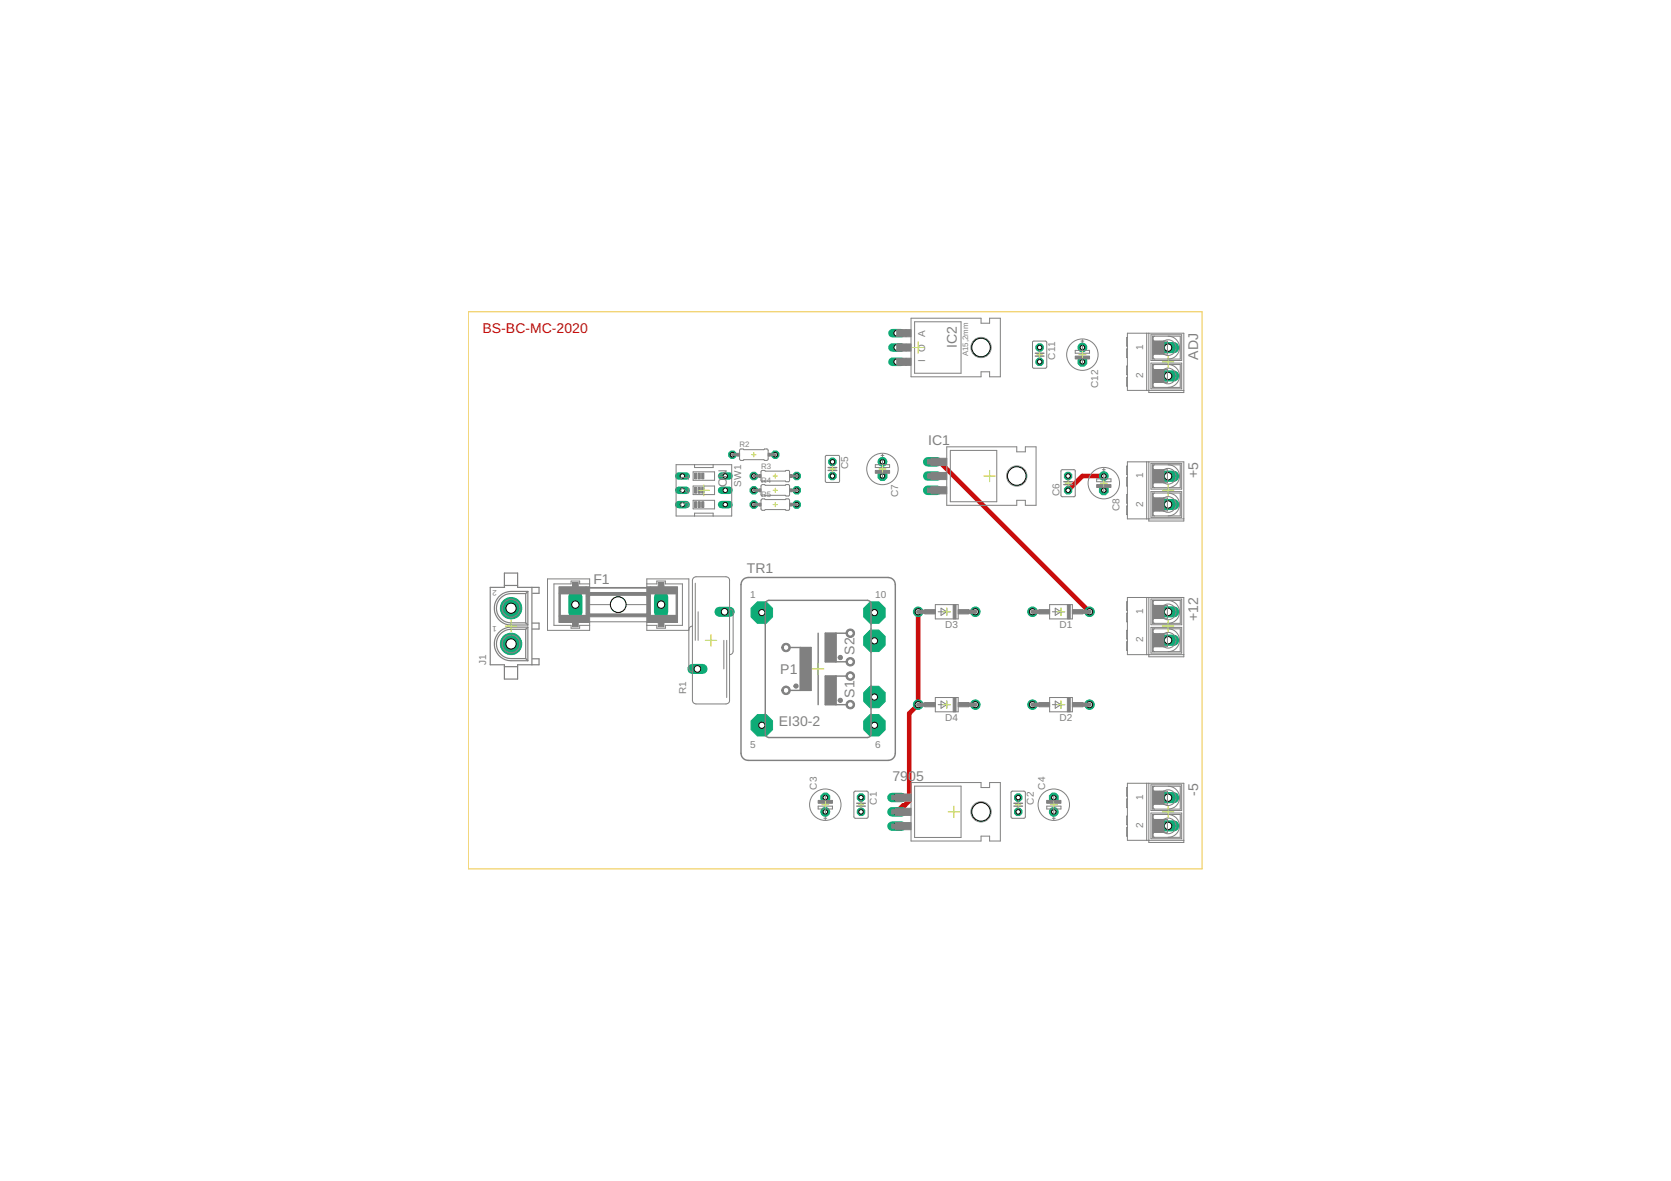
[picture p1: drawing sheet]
<svg xmlns="http://www.w3.org/2000/svg" width="297mm" height="210mm" viewBox="0 0 297 210" stroke-linecap="round" stroke-linejoin="round" font-family="sans-serif">
<defs><g id="words">
<text font-size="2.5" fill="#c90d0c" x="85.8" y="59.2">BS-BC-MC-2020</text>
<g font-size="2.5" fill="#808080">
<text x="170.1" y="61.8" transform="rotate(-90 170.1 61.8)">IC2</text>
<text x="213" y="63.9" transform="rotate(-90 213 63.9)">ADJ</text>
<text x="165" y="79.2">IC1</text>
<text x="213" y="84.9" transform="rotate(-90 213 84.9)">+5</text>
<text x="132.7" y="101.8">TR1</text>
<text x="105.5" y="103.9">F1</text>
<text x="213" y="110.5" transform="rotate(-90 213 110.5)">+12</text>
<text x="138.7" y="119.8">P1</text>
<text x="151.9" y="116.4" transform="rotate(-90 151.9 116.4)">S2</text>
<text x="151.9" y="124" transform="rotate(-90 151.9 124)">S1</text>
<text x="138.5" y="129">EI30-2</text>
<text x="158.6" y="138.8">7905</text>
<text x="213" y="141.4" transform="rotate(-90 213 141.4)">-5</text>
</g>
<g font-size="2.1" fill="#808080">
<text x="122.5" y="87.8" transform="rotate(-90 122.5 87.8)">2</text>
<text x="122.5" y="85.5" transform="rotate(-90 122.5 85.5)">1</text>
<text x="129.2" y="86.6" transform="rotate(-90 129.2 86.6)">ON</text>
<text x="122.5" y="90.4" transform="rotate(-90 122.5 90.4)">3</text>
</g>
<g font-size="1.8" fill="#808080">
<text x="164.5" y="59.9" transform="rotate(-90 164.5 59.9)">A</text>
<text x="164.5" y="64.3" transform="rotate(-90 164.5 64.3)">I O</text>
<text x="187.6" y="63.9" transform="rotate(-90 187.6 63.9)">C11</text>
<text x="203.2" y="62.1" transform="rotate(-90 203.2 62.1)">1</text>
<text x="195.2" y="69" transform="rotate(-90 195.2 69)">C12</text>
<text x="203.2" y="67.2" transform="rotate(-90 203.2 67.2)">2</text>
<text x="150.8" y="83.3" transform="rotate(-90 150.8 83.3)">C5</text>
<text x="131.7" y="86.5" transform="rotate(-90 131.7 86.5)">SW1</text>
<text x="159.7" y="88.3" transform="rotate(-90 159.7 88.3)">C7</text>
<text x="188.4" y="88.2" transform="rotate(-90 188.4 88.2)">C6</text>
<text x="203.2" y="85" transform="rotate(-90 203.2 85)">1</text>
<text x="199" y="90.8" transform="rotate(-90 199 90.8)">C8</text>
<text x="203.2" y="90.1" transform="rotate(-90 203.2 90.1)">2</text>
<text x="133.4" y="106.2">1</text>
<text x="155.6" y="106.2">10</text>
<text x="168" y="111.7">D3</text>
<text x="188.4" y="111.7">D1</text>
<text x="203.2" y="109.1" transform="rotate(-90 203.2 109.1)">1</text>
<text x="86.4" y="118.3" transform="rotate(-90 86.4 118.3)">J1</text>
<text x="203.2" y="114.2" transform="rotate(-90 203.2 114.2)">2</text>
<text x="122" y="123.3" transform="rotate(-90 122 123.3)">R1</text>
<text x="168" y="128.2">D4</text>
<text x="188.4" y="128.2">D2</text>
<text x="133.4" y="132.9">5</text>
<text x="155.6" y="132.9">6</text>
<text x="145.2" y="140.3" transform="rotate(-90 145.2 140.3)">C3</text>
<text x="155.8" y="143" transform="rotate(-90 155.8 143)">C1</text>
<text x="183.8" y="143" transform="rotate(-90 183.8 143)">C2</text>
<text x="185.8" y="140.3" transform="rotate(-90 185.8 140.3)">C4</text>
<text x="203.2" y="142.1" transform="rotate(-90 203.2 142.1)">1</text>
<text x="203.2" y="147.2" transform="rotate(-90 203.2 147.2)">2</text>
</g>
<g font-size="1.4" fill="#808080">
<text x="172.1" y="63.3" transform="rotate(-90 172.1 63.3)">A15,2mm</text>
<text x="131.5" y="79.5">R2</text>
<text x="135.3" y="83.3">R3</text>
<text x="135.3" y="85.9">R4</text>
<text x="135.3" y="88.4">R5</text>
<text x="88.3" y="104.8" transform="rotate(-180 88.3 104.8)">2</text>
<text x="88.3" y="111.3" transform="rotate(-180 88.3 111.3)">1</text>
</g>
</g></defs>
<path d="M165.8 82.1h1.2l26.7 26.6M196.2 84.6h-3.8l-2.5 2.5M163.2 108.7v16.5l-1.6 1.6v15.5l-.8 .9h-.3l-1.1 1.1" fill="none" stroke="#c90d0c" stroke-width=".83"/>
<path d="M206.7 108.8h1.9" fill="none" stroke="#0dab76" stroke-width="2"/>
<circle cx="207.6" cy="108.8" r=".66" fill="#fff" stroke="#000" stroke-width=".18"/>
<path d="M206.7 113.8h1.9" fill="none" stroke="#0dab76" stroke-width="2"/>
<circle cx="207.6" cy="113.8" r=".66" fill="#fff" stroke="#000" stroke-width=".18"/>
<path d="M206.7 84.6h1.9" fill="none" stroke="#0dab76" stroke-width="2"/>
<circle cx="207.6" cy="84.6" r=".66" fill="#fff" stroke="#000" stroke-width=".18"/>
<path d="M206.7 89.7h1.9" fill="none" stroke="#0dab76" stroke-width="2"/>
<circle cx="207.6" cy="89.7" r=".66" fill="#fff" stroke="#000" stroke-width=".18"/>
<path d="M206.7 141.8h1.9" fill="none" stroke="#0dab76" stroke-width="2"/>
<circle cx="207.6" cy="141.8" r=".66" fill="#fff" stroke="#000" stroke-width=".18"/>
<path d="M206.7 146.8h1.9" fill="none" stroke="#0dab76" stroke-width="2"/>
<circle cx="207.6" cy="146.8" r=".66" fill="#fff" stroke="#000" stroke-width=".18"/>
<path d="M158.6 141.8h1.7" fill="none" stroke="#0dab76" stroke-width="1.7"/>
<circle cx="159.4" cy="141.8" r=".55" fill="#fff" stroke="#000" stroke-width=".18"/>
<path d="M158.6 144.3h1.7" fill="none" stroke="#0dab76" stroke-width="1.7"/>
<circle cx="159.4" cy="144.3" r=".55" fill="#fff" stroke="#000" stroke-width=".18"/>
<path d="M158.6 146.8h1.7" fill="none" stroke="#0dab76" stroke-width="1.7"/>
<circle cx="159.4" cy="146.8" r=".55" fill="#fff" stroke="#000" stroke-width=".18"/>
<path d="M206.7 61.8h1.9" fill="none" stroke="#0dab76" stroke-width="2"/>
<circle cx="207.6" cy="61.8" r=".66" fill="#fff" stroke="#000" stroke-width=".18"/>
<path d="M206.7 66.8h1.9" fill="none" stroke="#0dab76" stroke-width="2"/>
<circle cx="207.6" cy="66.8" r=".66" fill="#fff" stroke="#000" stroke-width=".18"/>
<circle cx="153.1" cy="141.8" r=".71" fill="#0dab76" stroke="#0dab76" stroke-width=".18"/>
<circle cx="153.1" cy="141.8" r=".4" fill="#fff" stroke="#000" stroke-width=".18"/>
<circle cx="153.1" cy="144.3" r=".71" fill="#0dab76" stroke="#0dab76" stroke-width=".18"/>
<circle cx="153.1" cy="144.3" r=".4" fill="#fff" stroke="#000" stroke-width=".18"/>
<circle cx="184.8" cy="61.8" r=".71" fill="#0dab76" stroke="#0dab76" stroke-width=".18"/>
<circle cx="184.8" cy="61.8" r=".4" fill="#fff" stroke="#000" stroke-width=".18"/>
<circle cx="184.8" cy="64.3" r=".71" fill="#0dab76" stroke="#0dab76" stroke-width=".18"/>
<circle cx="184.8" cy="64.3" r=".4" fill="#fff" stroke="#000" stroke-width=".18"/>
<circle cx="192.4" cy="64.3" r=".85" fill="#0dab76" stroke="#0dab76" stroke-width=".18"/>
<circle cx="192.4" cy="64.3" r=".4" fill="#fff" stroke="#000" stroke-width=".18"/>
<circle cx="192.4" cy="61.8" r=".78" fill="#0dab76" stroke="#0dab76" stroke-width=".18"/>
<circle cx="192.4" cy="61.8" r=".4" fill="#fff" stroke="#000" stroke-width=".18"/>
<circle cx="181" cy="141.8" r=".71" fill="#0dab76" stroke="#0dab76" stroke-width=".18"/>
<circle cx="181" cy="141.8" r=".4" fill="#fff" stroke="#000" stroke-width=".18"/>
<circle cx="181" cy="144.3" r=".71" fill="#0dab76" stroke="#0dab76" stroke-width=".18"/>
<circle cx="181" cy="144.3" r=".4" fill="#fff" stroke="#000" stroke-width=".18"/>
<circle cx="146.7" cy="141.8" r=".85" fill="#0dab76" stroke="#0dab76" stroke-width=".18"/>
<circle cx="146.7" cy="141.8" r=".4" fill="#fff" stroke="#000" stroke-width=".18"/>
<circle cx="146.7" cy="144.3" r=".78" fill="#0dab76" stroke="#0dab76" stroke-width=".18"/>
<circle cx="146.7" cy="144.3" r=".4" fill="#fff" stroke="#000" stroke-width=".18"/>
<circle cx="187.3" cy="141.8" r=".85" fill="#0dab76" stroke="#0dab76" stroke-width=".18"/>
<circle cx="187.3" cy="141.8" r=".4" fill="#fff" stroke="#000" stroke-width=".18"/>
<circle cx="187.3" cy="144.3" r=".78" fill="#0dab76" stroke="#0dab76" stroke-width=".18"/>
<circle cx="187.3" cy="144.3" r=".4" fill="#fff" stroke="#000" stroke-width=".18"/>
<circle cx="148" cy="82.1" r=".71" fill="#0dab76" stroke="#0dab76" stroke-width=".18"/>
<circle cx="148" cy="82.1" r=".4" fill="#fff" stroke="#000" stroke-width=".18"/>
<circle cx="148" cy="84.6" r=".71" fill="#0dab76" stroke="#0dab76" stroke-width=".18"/>
<circle cx="148" cy="84.6" r=".4" fill="#fff" stroke="#000" stroke-width=".18"/>
<circle cx="189.9" cy="87.1" r=".71" fill="#0dab76" stroke="#0dab76" stroke-width=".18"/>
<circle cx="189.9" cy="87.1" r=".4" fill="#fff" stroke="#000" stroke-width=".18"/>
<circle cx="189.9" cy="84.6" r=".71" fill="#0dab76" stroke="#0dab76" stroke-width=".18"/>
<circle cx="189.9" cy="84.6" r=".4" fill="#fff" stroke="#000" stroke-width=".18"/>
<circle cx="156.9" cy="84.6" r=".85" fill="#0dab76" stroke="#0dab76" stroke-width=".18"/>
<circle cx="156.9" cy="84.6" r=".4" fill="#fff" stroke="#000" stroke-width=".18"/>
<circle cx="156.9" cy="82.1" r=".78" fill="#0dab76" stroke="#0dab76" stroke-width=".18"/>
<circle cx="156.9" cy="82.1" r=".4" fill="#fff" stroke="#000" stroke-width=".18"/>
<circle cx="196.2" cy="87.1" r=".85" fill="#0dab76" stroke="#0dab76" stroke-width=".18"/>
<circle cx="196.2" cy="87.1" r=".4" fill="#fff" stroke="#000" stroke-width=".18"/>
<circle cx="196.2" cy="84.6" r=".78" fill="#0dab76" stroke="#0dab76" stroke-width=".18"/>
<circle cx="196.2" cy="84.6" r=".4" fill="#fff" stroke="#000" stroke-width=".18"/>
<circle cx="183.5" cy="108.7" r=".85" fill="#0dab76" stroke="#0dab76" stroke-width=".18"/>
<circle cx="183.5" cy="108.7" r=".55" fill="#fff" stroke="#000" stroke-width=".18"/>
<circle cx="193.7" cy="108.7" r=".85" fill="#0dab76" stroke="#0dab76" stroke-width=".18"/>
<circle cx="193.7" cy="108.7" r=".55" fill="#fff" stroke="#000" stroke-width=".18"/>
<circle cx="183.5" cy="125.2" r=".85" fill="#0dab76" stroke="#0dab76" stroke-width=".18"/>
<circle cx="183.5" cy="125.2" r=".55" fill="#fff" stroke="#000" stroke-width=".18"/>
<circle cx="193.7" cy="125.2" r=".85" fill="#0dab76" stroke="#0dab76" stroke-width=".18"/>
<circle cx="193.7" cy="125.2" r=".55" fill="#fff" stroke="#000" stroke-width=".18"/>
<circle cx="163.2" cy="108.7" r=".85" fill="#0dab76" stroke="#0dab76" stroke-width=".18"/>
<circle cx="163.2" cy="108.7" r=".55" fill="#fff" stroke="#000" stroke-width=".18"/>
<circle cx="173.4" cy="108.7" r=".85" fill="#0dab76" stroke="#0dab76" stroke-width=".18"/>
<circle cx="173.4" cy="108.7" r=".55" fill="#fff" stroke="#000" stroke-width=".18"/>
<circle cx="163.2" cy="125.2" r=".85" fill="#0dab76" stroke="#0dab76" stroke-width=".18"/>
<circle cx="163.2" cy="125.2" r=".55" fill="#fff" stroke="#000" stroke-width=".18"/>
<circle cx="173.4" cy="125.2" r=".85" fill="#0dab76" stroke="#0dab76" stroke-width=".18"/>
<circle cx="173.4" cy="125.2" r=".55" fill="#fff" stroke="#000" stroke-width=".18"/>
<path d="M102.3 106.2v2.5" fill="none" stroke="#0dab76" stroke-width="2.5"/>
<circle cx="102.3" cy="107.5" r=".66" fill="#fff" stroke="#000" stroke-width=".18"/>
<path d="M117.5 106.2v2.5" fill="none" stroke="#0dab76" stroke-width="2.5"/>
<circle cx="117.5" cy="107.5" r=".66" fill="#fff" stroke="#000" stroke-width=".18"/>
<path d="M164.9 82.1h1.7" fill="none" stroke="#0dab76" stroke-width="1.7"/>
<circle cx="165.8" cy="82.1" r=".55" fill="#fff" stroke="#000" stroke-width=".18"/>
<path d="M164.9 84.6h1.7" fill="none" stroke="#0dab76" stroke-width="1.7"/>
<circle cx="165.8" cy="84.6" r=".55" fill="#fff" stroke="#000" stroke-width=".18"/>
<path d="M164.9 87.1h1.7" fill="none" stroke="#0dab76" stroke-width="1.7"/>
<circle cx="165.8" cy="87.1" r=".55" fill="#fff" stroke="#000" stroke-width=".18"/>
<path d="M158.6 59.2h1.6" fill="none" stroke="#0dab76" stroke-width="1.5"/>
<circle cx="159.4" cy="59.2" r=".51" fill="#fff" stroke="#000" stroke-width=".18"/>
<path d="M158.6 61.8h1.6" fill="none" stroke="#0dab76" stroke-width="1.5"/>
<circle cx="159.4" cy="61.8" r=".51" fill="#fff" stroke="#000" stroke-width=".18"/>
<path d="M158.6 64.3h1.6" fill="none" stroke="#0dab76" stroke-width="1.5"/>
<circle cx="159.4" cy="64.3" r=".51" fill="#fff" stroke="#000" stroke-width=".18"/>
<circle cx="90.8" cy="114.4" r="1.91" fill="#0dab76" stroke="#0dab76" stroke-width=".18"/>
<circle cx="90.8" cy="114.4" r=".91" fill="#fff" stroke="#000" stroke-width=".18"/>
<circle cx="90.8" cy="108.1" r="1.91" fill="#0dab76" stroke="#0dab76" stroke-width=".18"/>
<circle cx="90.8" cy="108.1" r=".91" fill="#fff" stroke="#000" stroke-width=".18"/>
<path d="M123.1 118.9h1.8" fill="none" stroke="#0dab76" stroke-width="1.8"/>
<circle cx="124" cy="118.9" r=".59" fill="#fff" stroke="#000" stroke-width=".18"/>
<path d="M127.9 108.7h1.8" fill="none" stroke="#0dab76" stroke-width="1.8"/>
<circle cx="128.8" cy="108.7" r=".59" fill="#fff" stroke="#000" stroke-width=".18"/>
<circle cx="130.2" cy="80.8" r=".71" fill="#0dab76" stroke="#0dab76" stroke-width=".18"/>
<circle cx="130.2" cy="80.8" r=".4" fill="#fff" stroke="#000" stroke-width=".18"/>
<circle cx="137.8" cy="80.8" r=".71" fill="#0dab76" stroke="#0dab76" stroke-width=".18"/>
<circle cx="137.8" cy="80.8" r=".4" fill="#fff" stroke="#000" stroke-width=".18"/>
<circle cx="134" cy="84.6" r=".71" fill="#0dab76" stroke="#0dab76" stroke-width=".18"/>
<circle cx="134" cy="84.6" r=".4" fill="#fff" stroke="#000" stroke-width=".18"/>
<circle cx="141.6" cy="84.6" r=".71" fill="#0dab76" stroke="#0dab76" stroke-width=".18"/>
<circle cx="141.6" cy="84.6" r=".4" fill="#fff" stroke="#000" stroke-width=".18"/>
<circle cx="134" cy="87.1" r=".71" fill="#0dab76" stroke="#0dab76" stroke-width=".18"/>
<circle cx="134" cy="87.1" r=".4" fill="#fff" stroke="#000" stroke-width=".18"/>
<circle cx="141.6" cy="87.1" r=".71" fill="#0dab76" stroke="#0dab76" stroke-width=".18"/>
<circle cx="141.6" cy="87.1" r=".4" fill="#fff" stroke="#000" stroke-width=".18"/>
<circle cx="134" cy="89.7" r=".71" fill="#0dab76" stroke="#0dab76" stroke-width=".18"/>
<circle cx="134" cy="89.7" r=".4" fill="#fff" stroke="#000" stroke-width=".18"/>
<circle cx="141.6" cy="89.7" r=".71" fill="#0dab76" stroke="#0dab76" stroke-width=".18"/>
<circle cx="141.6" cy="89.7" r=".4" fill="#fff" stroke="#000" stroke-width=".18"/>
<path d="M120.6 84.6h1.4" fill="none" stroke="#0dab76" stroke-width="1.3"/>
<circle cx="121.3" cy="84.6" r=".4" fill="#fff" stroke="#000" stroke-width=".18"/>
<path d="M120.6 87.1h1.4" fill="none" stroke="#0dab76" stroke-width="1.3"/>
<circle cx="121.3" cy="87.1" r=".4" fill="#fff" stroke="#000" stroke-width=".18"/>
<path d="M120.6 89.7h1.4" fill="none" stroke="#0dab76" stroke-width="1.3"/>
<circle cx="121.3" cy="89.7" r=".4" fill="#fff" stroke="#000" stroke-width=".18"/>
<path d="M128.3 89.7h1.3" fill="none" stroke="#0dab76" stroke-width="1.3"/>
<circle cx="128.9" cy="89.7" r=".4" fill="#fff" stroke="#000" stroke-width=".18"/>
<path d="M128.3 84.6h1.3" fill="none" stroke="#0dab76" stroke-width="1.3"/>
<circle cx="128.9" cy="84.6" r=".4" fill="#fff" stroke="#000" stroke-width=".18"/>
<path d="M128.3 87.1h1.3" fill="none" stroke="#0dab76" stroke-width="1.3"/>
<circle cx="128.9" cy="87.1" r=".4" fill="#fff" stroke="#000" stroke-width=".18"/>
<circle cx="135.4" cy="108.9" r="2.06" fill="#0dab76" stroke="#0dab76" stroke-width=".18"/>
<circle cx="135.4" cy="108.9" r=".55" fill="#fff" stroke="#000" stroke-width=".18"/>
<circle cx="135.4" cy="128.9" r="2.06" fill="#0dab76" stroke="#0dab76" stroke-width=".18"/>
<circle cx="135.4" cy="128.9" r=".55" fill="#fff" stroke="#000" stroke-width=".18"/>
<circle cx="155.4" cy="128.9" r="2.06" fill="#0dab76" stroke="#0dab76" stroke-width=".18"/>
<circle cx="155.4" cy="128.9" r=".55" fill="#fff" stroke="#000" stroke-width=".18"/>
<circle cx="155.4" cy="123.9" r="2.06" fill="#0dab76" stroke="#0dab76" stroke-width=".18"/>
<circle cx="155.4" cy="123.9" r=".55" fill="#fff" stroke="#000" stroke-width=".18"/>
<circle cx="155.4" cy="113.9" r="2.06" fill="#0dab76" stroke="#0dab76" stroke-width=".18"/>
<circle cx="155.4" cy="113.9" r=".55" fill="#fff" stroke="#000" stroke-width=".18"/>
<circle cx="155.4" cy="108.9" r="2.06" fill="#0dab76" stroke="#0dab76" stroke-width=".18"/>
<circle cx="155.4" cy="108.9" r=".55" fill="#fff" stroke="#000" stroke-width=".18"/>
<g fill="none" stroke="#808080" stroke-width=".18">
<path d="M161.9 56.6h12.5v.8h1.5v-.8h1.9v10.4h-1.9v-.9h-1.5v.9h-12.5zM162.6 57.2h8.2v9.1h-8.2zM200.4 60h-.1v1.5h.1M203.8 59.2v10.2M204.2 59.2v10.6h6.2v-10.6h-10v10.2h10M204.6 59.5h5.5v4.6h-5.5zM204.9 59.8h4.9v4h-4.9zM205.2 59.8l-.2 .2v3.6l.2 .2M207.6 59.8a2.03 2.03 0 0 1 2.1 2 2.03 2.03 0 0 1-2.1 2M131.6 79.9h4.2l.1-.1h.5l.1 .3v1.6l-.2 .1h-.4l-.1-.1h-3.6l-.1 .1h-.5l-.1-.2zM168.3 79.4h12.4v.9h1.6v-.9h1.9v10.4h-1.9v-.9h-1.6v.9h-12.4zM183.6 60.7l2.2-.1 .3 .2v4.4l-.2 .2h-2.1l-.3-.1z"/>
<path d="M184.8 62.3v.5M184.8 63.3v.5M191.1 62.3h2.6v.5h-2.6zM192.2 60.6h.5M192.4 60.4v.5M192.4 61.4v.9M192.4 63.7v1M200.4 62h-.1v1.5h.1M200.4 65.1h-.1v1.5h.1M200.4 67.1h-.1v1.5h.1M204.6 64.5h5.5v4.6h-5.5zM204.9 64.8h4.9v4.1h-4.9z"/>
<path d="M205 60.4l.2 .2h2.3v2.3h-2.3l-.2 .3M205 65.4l.2 .3h2.3v2.3h-2.4l-.1 .2M205.2 64.8l-.2 .2v3.6l.2 .3M206.9 60.6v2.3M206.9 65.7v2.3M207.6 64.8a2.03 2.03 0 0 1 2.1 2 2.03 2.03 0 0 1-2.1 2.1M120.2 82.6h9.9v9.1h-9.9zM123.2 86.4h3.8v1.5h-3.8zM123.2 88.9h3.8v1.5h-3.8zM123.2 83.9h3.8v1.5h-3.8zM123.5 82.6v.5h3.3v-.5M123.5 91.7v-.5h3.3v.5"/>
<path d="M135.4 83.7h4.2l.1-.1h.5l.2 .3-.1 1.6-.1 .1h-.5l-.1-.1h-3.6l-.1 .1h-.5l-.1-.2zM135.4 86.2l.5-.1 .1 .2h3.6l.1-.2h.5l.2 .3-.1 1.6-.1 .2h-.5l-.1-.2h-3.6l-.1 .2h-.5l-.1-.3zM135.4 88.8l.5-.1 .1 .1h3.6l.1-.1h.5l.2 .2-.1 1.7-.2 .1h-.4l-.1-.1h-3.6l-.1 .1h-.5l-.1-.3zM146.8 81l2.3-.1 .1 .2v4.4l-.1 .2h-2.2l-.2-.1zM148 82.6v.5M148 83.6v.5M155.6 82.6h2.5v.5h-2.5zM156.6 80.9h.5M156.9 80.7v.5M156.9 81.7v.9M156.9 84v1M168.9 80.1h8.3v9.1h-8.3z"/>
<path d="M188.7 83.5h2.3l.1 .1v4.5l-.1 .2h-2.2l-.2-.2zM189.9 85.1v.5M189.9 86.1v.5M194.9 85.1h2.6v.5h-2.6zM196 83.5h.5M196.2 83.2v.5M196.2 84.2v.9M196.2 86.5v1M200.4 82.8h-.1v1.5h.1M200.4 84.9h-.1v1.5h.1M200.4 87.9h-.1v1.5h.1M200.4 89.9h-.1v1.6h.1"/>
<path d="M203.8 82.1v10.1M204.2 82.1v10.5h6.2v-10.5h-10v10.1h10M204.6 82.4h5.5v4.5h-5.5zM204.6 87.4h5.5v4.5h-5.5zM204.9 82.6h4.9v4.1h-4.9zM204.9 87.6h4.9v4.1h-4.9zM205 83.2l.2 .3h2.3v2.3h-2.3l-.2 .2M205 88.3l.2 .2h2.3v2.3h-2.3l-.2 .3M205.2 82.6l-.2 .3v3.5l.2 .3M205.2 87.6l-.2 .3v3.5l.2 .3M206.9 83.5v2.3M206.9 88.5v2.3"/>
<path d="M207.6 82.6a2.03 2.03 0 0 1 2.1 2 2.03 2.03 0 0 1-2.1 2.1M207.6 87.6a2.03 2.03 0 0 1 2.1 2.1 2.03 2.03 0 0 1-2.1 2M104.7 107.5h10.4M104.8 104.5h10.2M104.8 103.8h-1.8v-.5h-1.5v.5h-3v7.3h3v.6h1.5v-.6h1.8M115 103.8h1.8v-.5h1.5v.5h3v7.3h-3v.6h-1.5v-.6h-1.8M122.4 112h-7.4v-1.5h-10.2v1.5h-7.5v-9.1h7.5v1.5h10.2v-1.5h7.4v15.9l.2 .3 .5 .3M123.1 111.3l-.5 .2-.2 .4M123.2 102.8l.5-.3h5.4l.3 .1 .3 .4v21.5a.6 .6 0 0 1-.6 .6h-5.4l-.3-.1-.3-.3v-21.6zM123.6 103.7v10.1M124.1 108.7v5.1M128.7 113.8v5.1"/>
<path d="M129.2 113.8v10.2M129.7 108.2l.2 .1a.56 .56 0 0 1 .4 .6v6.8l-.1 .4-.5 .3M166.3 107.5h4v2.5h-4zM166.8 108.7h2.1M167.3 108.1l1 .6-1 .7zM168.3 108.1v1.3M186.6 107.5h4v2.5h-4zM187.1 108.7h2.1M187.6 108.1l1 .6-1 .7zM188.6 108.1v1.3M200.4 109h-.1v1.5h.1M200.4 107h-.1v1.5h.1"/>
<path d="M200.4 112h-.1v1.6h.1M200.4 114.1h-.1v1.5h.1M203.8 106.2v10.2M204.2 106.2v10.5h6.2v-10.5h-10v10.2h10M204.6 106.5h5.5v4.5h-5.5zM204.6 111.5h5.5v4.6h-5.5zM204.9 106.7h4.9v4.1h-4.9zM204.9 111.8h4.9v4h-4.9zM205 107.4l.2 .2h2.3v2.3h-2.3l-.2 .3M205 112.4l.2 .2h2.3v2.3h-2.3l-.2 .3M205.2 106.7l-.2 .3v3.5l.2 .3M205.2 111.8l-.2 .2v3.6l.2 .2"/>
<path d="M206.9 107.6v2.3M206.9 112.6v2.3M207.6 106.7a2.03 2.03 0 0 1 2.1 2.1 2.03 2.03 0 0 1-2.1 2M207.6 111.8a2.03 2.03 0 0 1 2.1 2 2.03 2.03 0 0 1-2.1 2M161.9 139.1h12.5v.9h1.5v-.9h1.9v10.4h-1.9v-.9h-1.5v.9h-12.5zM162.6 139.7h8.2v9.1h-8.2zM166.3 124h4v2.5h-4zM166.8 125.2h2.1M167.3 124.6l1 .6-1 .7zM168.3 124.6v1.3M186.6 124h4v2.5h-4zM187.1 125.2h2.1"/>
<path d="M187.6 124.6l1 .6-1 .7zM188.6 124.6v1.3M200.4 140h-.1v1.5h.1M203.8 139.2v10.2M204.2 139.2v10.5h6.2v-10.5h-10v10.2h10M204.6 139.5h5.5v4.6h-5.5zM204.9 139.7h4.9v4.1h-4.9zM205.2 139.7l-.2 .3v3.6l.2 .2M207.6 139.7a2.03 2.03 0 0 1 2.1 2.1 2.03 2.03 0 0 1-2.1 2M145.4 143.3h2.6v.5h-2.6zM146.5 145.4h.5M146.7 141.4v1"/>
<path d="M146.7 143.8v.9M146.7 145.2v.5M151.9 140.7l2.2-.1 .2 .2v4.4l-.1 .2h-2.2l-.2-.1zM153.1 142.3v.5M153.1 143.3v.5M179.8 140.7l2.2-.1 .2 .2 .1 4.4-.2 .2h-2.1l-.3-.1zM181 142.3v.5M181 143.3v.5M186.1 143.3h2.5v.5h-2.5zM187.1 145.4h.5M187.3 141.4v1M187.3 143.8v.9"/>
<path d="M187.3 145.2v.5M200.4 142h-.1v1.5h.1M200.4 145.1h-.1v1.5h.1M200.4 147.1h-.1v1.5h.1M204.6 144.5h5.5v4.6h-5.5zM204.9 144.8h4.9v4h-4.9zM205 140.4l.2 .2h2.3v2.3h-2.3l-.2 .3M205 145.4l.2 .2h2.3v2.3h-2.3l-.2 .3M205.2 144.8l-.2 .2v3.6l.2 .2M206.9 140.6v2.3M206.9 145.6v2.3M207.6 144.8a2.03 2.03 0 0 1 2.1 2 2.03 2.03 0 0 1-2.1 2"/>
<circle cx="174.4" cy="61.8" r="1.8"/>
<circle cx="192.4" cy="63" r="2.79"/>
<circle cx="207.6" cy="61.8" r="1.4"/>
<circle cx="207.6" cy="66.8" r="1.4"/>
<circle cx="156.9" cy="83.4" r="2.79"/>
<circle cx="180.7" cy="84.6" r="1.8"/>
<circle cx="196.2" cy="85.9" r="2.79"/>
<circle cx="207.6" cy="84.6" r="1.4"/>
<circle cx="207.6" cy="89.7" r="1.4"/>
<circle cx="207.6" cy="108.8" r="1.4"/>
<circle cx="207.6" cy="113.8" r="1.4"/>
<circle cx="146.7" cy="143" r="2.79"/>
<circle cx="174.4" cy="144.3" r="1.8"/>
<circle cx="187.3" cy="143" r="2.79"/>
<circle cx="207.6" cy="141.8" r="1.4"/>
<circle cx="207.6" cy="146.8" r="1.4"/>
</g>
<g fill="#808080" stroke="#808080" stroke-width=".18">
<path d="M205 107.6h1.1v2.3h-1.1z"/>
<path d="M205 112.6h1.1v2.3h-1.1z"/>
<path d="M205 83.5h1.1v2.3h-1.1z"/>
<path d="M205 88.5h1.1v2.3h-1.1z"/>
<path d="M205 140.6h1.1v2.3h-1.1z"/>
<path d="M205 145.6h1.1v2.3h-1.1z"/>
<path d="M158.5 146.5h.7v.7h-.7z"/>
<path d="M158.5 143.9h.7v.8h-.7z"/>
<path d="M158.5 141.4h.7v.7h-.7z"/>
<path d="M159.2 141.1h2.7v1.3h-2.7z"/>
<path d="M159.2 143.7h2.7v1.2h-2.7z"/>
<path d="M159.2 146.2h2.7v1.3h-2.7z"/>
<path d="M205 60.6h1.1v2.3h-1.1z"/>
<path d="M205 65.7h1.1v2.3h-1.1z"/>
<path d="M189.7 107.5h.5v2.5h-.5z"/>
<path d="M184.7 108.4h1.9v.7h-1.9z"/>
<path d="M190.6 108.4h1.9v.7h-1.9z"/>
<path d="M189.7 124h.5v2.5h-.5z"/>
<path d="M184.7 124.9h1.9v.7h-1.9z"/>
<path d="M190.6 124.9h1.9v.7h-1.9z"/>
<path d="M169.4 107.5h.5v2.5h-.5z"/>
<path d="M164.4 108.4h1.9v.7h-1.9z"/>
<path d="M170.3 108.4h1.9v.7h-1.9z"/>
<path d="M169.4 124h.5v2.5h-.5z"/>
<path d="M164.4 124.9h1.9v.7h-1.9z"/>
<path d="M170.3 124.9h1.9v.7h-1.9z"/>
<path d="M104.8 105.3h10.2v.5h-10.2z"/>
<path d="M104.8 109.1h10.2v.5h-10.2z"/>
<path d="M115 109h.6v1.6h-.6z"/>
<path d="M115 104.3h.6v1.6h-.6z"/>
<path d="M120.2 105.4h.2v4.1h-.2z"/>
<path d="M115.6 104.3h4.8v1.1h-4.8z"/>
<path d="M115.6 109.5h4.8v1.1h-4.8z"/>
<path d="M117 110.6h1v.8h-1z"/>
<path d="M117 103.5h1v.8h-1z"/>
<path d="M104.2 104.3h.6v1.6h-.6z"/>
<path d="M104.2 109h.6v1.6h-.6z"/>
<path d="M99.4 109.5h4.8v1.1h-4.8z"/>
<path d="M99.4 105.4h.2v4.1h-.2z"/>
<path d="M99.4 104.3h4.8v1.1h-4.8z"/>
<path d="M101.8 103.5h1v.8h-1z"/>
<path d="M101.8 110.6h1v.8h-1z"/>
<path d="M115.6 109.4h1v.1h-1z"/>
<path d="M115.6 105.4h1v.2h-1z"/>
<path d="M118.4 105.4h1.8v.2h-1.8z"/>
<path d="M118.4 109.4h1.8v.1h-1.8z"/>
<path d="M99.6 105.4h1.8v.2h-1.8z"/>
<path d="M103.2 105.4h1v.2h-1z"/>
<path d="M103.2 109.4h1v.1h-1z"/>
<path d="M99.6 109.4h1.8v.1h-1.8z"/>
<path d="M164.9 86.8h.6v.7h-.6z"/>
<path d="M164.9 84.2h.6v.8h-.6z"/>
<path d="M164.9 81.7h.6v.8h-.6z"/>
<path d="M165.5 81.4h2.8v1.3h-2.8z"/>
<path d="M165.5 84h2.8v1.2h-2.8z"/>
<path d="M165.5 86.5h2.8v1.3h-2.8z"/>
<path d="M161.1 63.7h.8v1.2h-.8z"/>
<path d="M161.1 61.1h.8v1.3h-.8z"/>
<path d="M161.1 58.6h.8v1.3h-.8z"/>
<path d="M136.5 80.6h.4v.5h-.4z"/>
<path d="M131.1 80.6h.4v.5h-.4z"/>
<path d="M140.4 84.3h.3v.6h-.3z"/>
<path d="M134.9 84.3h.4v.6h-.4z"/>
<path d="M140.4 86.9h.3v.5h-.3z"/>
<path d="M134.9 86.9h.4v.5h-.4z"/>
<path d="M140.4 89.4h.3v.5h-.3z"/>
<path d="M134.9 89.4h.4v.5h-.4z"/>
<path d="M124.7 89.2h.4v1h-.4z"/>
<path d="M124.1 89.2h.4v1h-.4z"/>
<path d="M123.5 89.2h.3v1h-.3z"/>
<path d="M124.7 86.6h.4v1.1h-.4z"/>
<path d="M124.1 86.6h.4v1.1h-.4z"/>
<path d="M123.5 86.6h.3v1.1h-.3z"/>
<path d="M124.7 84.1h.4v1h-.4z"/>
<path d="M124.1 84.1h.4v1h-.4z"/>
<path d="M123.5 84.1h.3v1h-.3z"/>
<path d="M142.3 115.1h1.9v7.6h-1.9z"/>
<path d="M146.7 112.5h1.9v5.1h-1.9z"/>
<path d="M146.7 120.2h1.9v5h-1.9z"/>
<path d="M206.1 107.6h.8v2.3h-.8z"/>
<path d="M206.1 112.6h.8v2.3h-.8z"/>
<path d="M206.1 83.5h.8v2.3h-.8z"/>
<path d="M206.1 88.5h.8v2.3h-.8z"/>
<path d="M206.1 140.6h.8v2.3h-.8z"/>
<path d="M206.1 145.6h.8v2.3h-.8z"/>
<path d="M206.1 60.6h.8v2.3h-.8z"/>
<path d="M206.1 65.7h.8v2.3h-.8z"/>
<path d="M191.1 63.3h2.6v.5h-2.6z"/>
<path d="M145.4 142.3h2.6v.5h-2.6z"/>
<path d="M186.1 142.3h2.5v.5h-2.5z"/>
<path d="M155.6 83.6h2.5v.5h-2.5z"/>
<path d="M194.9 86.1h2.6v.5h-2.6z"/>
<path d="M115 105.9h.6v3.1h-.6z"/>
<path d="M116.6 105.4h1.8v.2h-1.8z"/>
<path d="M116.6 109.4h1.8v.1h-1.8z"/>
<path d="M104.2 105.9h.6v3.1h-.6z"/>
<path d="M101.4 109.4h1.8v.1h-1.8z"/>
<path d="M101.4 105.4h1.8v.2h-1.8z"/>
<path d="M159.4 63.7h1.7v1.2h-1.7z"/>
<path d="M159.4 61.1h1.7v1.3h-1.7z"/>
<path d="M159.4 58.6h1.7v1.3h-1.7z"/>
</g>
<g fill="none" stroke="#808080" stroke-width=".25">
<path d="M184 63.3h1.6M184 62.8h1.6M147.2 83.6h1.5M147.2 83.1h1.5M189.1 85.6h1.5M189.1 86.1h1.5M132 103.1l.4-.3 .6-.2h24.9l.5 .2 .5 .3 .3 .8v30l-.2 .5-.3 .5-.8 .2h-24.9l-.6-.1-.4-.3-.3-.8v-30zM136.3 106.8l.4-.1h17.5l.5 .3 .1 .3v23.2l-.2 .5-.4 .1h-17.5l-.5-.3-.2-.3v-23.2zM140.4 115.1h3.8v7.6h-3.8M142.3 115.1v7.6M145.4 112.5v12.7M148.6 112.5v5.1"/>
<path d="M150.5 112.5h-3.8v5.1h3.8M148.6 120.2v5M150.5 120.2h-3.8v5h3.8M152.3 143.3h1.5M152.3 142.8h1.5M180.2 143.3h1.6M180.2 142.8h1.6"/>
</g>
<g fill="none" stroke="#808080" stroke-width=".21">
<path d="M89.7 104.4v-2.5h2.3v2.5h3.8v1.1h-1.1M89.7 104.1h2.3M89.7 118.5h2.3M89.7 104.4h-2.6v13.8h2.6v2.5h2.3v-2.5h3.8v-1.1h-1.2M90.8 105.1a2.99 2.99 0 0 0-2.9 3 2.99 2.99 0 0 0 2.9 3h3M90.8 105.5a2.6 2.6 0 0 0-2.6 2.6 2.6 2.6 0 0 0 2.6 2.6h2.7M90.8 117.4h3M90.8 117.1h2.7M90.8 111.5h.1M90.8 105.5h2.7M90.8 105.1h3M93.5 111.8h-2.7a2.6 2.6 0 0 0-2.6 2.6 2.6 2.6 0 0 0 2.6 2.7"/>
<path d="M93.5 117.1l.3 .3M93.5 105.5v5.2M93.5 111.8v5.3M93.5 110.7l.3 .4M93.8 111.5h-3a2.99 2.99 0 0 0-2.9 2.9 2.99 2.99 0 0 0 2.9 3M93.8 105.1v6M93.8 111.5v5.9M93.8 111.5l-.3 .3M93.8 105.1l-.3 .4M94.6 104.4v13.8M94.6 110.7h1.2v1.1h-1.2"/>
<circle cx="90.8" cy="114.4" r="1.59"/>
<circle cx="90.8" cy="108.1" r="1.59"/>
</g>
<g fill="#808080" stroke="#808080" stroke-width=".18">
<path d="M141.3 121.6a.39 .39 0 0 1 .6 .2 .39 .39 0 0 1-.3 .5 .39 .39 0 0 1-.5-.4l.4-.1 .1 .2-.5-.1z" fill-rule="evenodd"/>
<path d="M149 116.7a.38 .38 0 0 1 .7-.1 .38 .38 0 0 1-.2 .6 .38 .38 0 0 1-.5-.3l.4-.2 .1 .2-.1 .1-.4-.1z" fill-rule="evenodd"/>
<path d="M139.1 114.6a.76 .76 0 0 1 1.3 .1 .76 .76 0 0 1-.5 1.1 .76 .76 0 0 1-.9-.7h.2a.51 .51 0 0 1 .7-.5 .51 .51 0 0 1 .2 .8 .51 .51 0 0 1-.8-.1l-.1-.2h-.2z" fill-rule="evenodd"/>
<path d="M139.1 122.2a.76 .76 0 0 1 1.3 .1 .76 .76 0 0 1-.5 1.2 .76 .76 0 0 1-.9-.8h.2a.51 .51 0 0 1 .7-.5 .51 .51 0 0 1 .2 .8 .51 .51 0 0 1-.8-.1l-.1-.2h-.2z" fill-rule="evenodd"/>
<path d="M150.6 117.1a.76 .76 0 0 1 1.2 .1 .76 .76 0 0 1-.4 1.1 .76 .76 0 0 1-1-.7h.2a.52 .52 0 0 1 .8-.4 .52 .52 0 0 1 .1 .8 .52 .52 0 0 1-.8-.2l-.1-.2h-.2z" fill-rule="evenodd"/>
<path d="M150.6 112.1a.76 .76 0 0 1 1.2 0 .76 .76 0 0 1-.4 1.2 .76 .76 0 0 1-1-.8h.2a.52 .52 0 0 1 .8-.4 .52 .52 0 0 1 .1 .9 .52 .52 0 0 1-.8-.3l-.1-.2h-.2z" fill-rule="evenodd"/>
<path d="M149 124.3a.38 .38 0 0 1 .7-.1 .38 .38 0 0 1-.2 .6 .38 .38 0 0 1-.5-.3l.4-.1 .1 .1-.1 .1-.4-.1z" fill-rule="evenodd"/>
<path d="M150.6 124.8a.76 .76 0 0 1 1.2 0 .76 .76 0 0 1-.4 1.2 .76 .76 0 0 1-1-.8h.2a.52 .52 0 0 1 .8-.4 .52 .52 0 0 1 .1 .9 .52 .52 0 0 1-.8-.3l-.1-.2h-.2z" fill-rule="evenodd"/>
<path d="M150.6 119.7a.76 .76 0 0 1 1.2 0 .76 .76 0 0 1-.4 1.2 .76 .76 0 0 1-1-.7h.2a.52 .52 0 0 1 .8-.5 .52 .52 0 0 1 .1 .9 .52 .52 0 0 1-.8-.3l-.1-.1h-.2z" fill-rule="evenodd"/>
</g>
<path d="M163.2 108.7h1M172.4 108.7h1M183.5 108.7h1.1M192.7 108.7h1M163.2 125.2h1M172.4 125.2h1M183.5 125.2h1.1M192.7 125.2h1" fill="none" stroke="#808080" stroke-width=".76"/>
<path d="M130.2 80.8h.9M134 84.6h.9M134 87.1h.9M134 89.7h.9M136.9 80.8h.9M140.7 84.6h.9M140.7 87.1h.9M140.7 89.7h.9" fill="none" stroke="#808080" stroke-width=".51"/>
<g fill="none" stroke="#afd134" stroke-width=".18">
<path d="M162.2 61.8h2M163.2 60.7v2.1M184.3 63h1M184.8 62.6v.9M191.8 63h1.2M192.4 62.4v1.2M206.6 64.3h2.1M207.6 63.3v2M124.1 87.1h2M125.1 86.2v1.9M133.6 80.8h.8M134 80.4v.8"/>
<path d="M137.4 87.1h.8M137.4 84.6h.8M137.4 89.7h.8M137.8 84.2v.8M137.8 86.8v.7M137.8 89.3v.8M147.5 83.4h.9M148 82.9v.9M156.3 83.4h1.2M156.9 82.7v1.3M174.9 84.6h2M175.9 83.6v2"/>
<path d="M189.4 85.9h1M189.9 85.4v1M195.6 85.9h1.2M196.2 85.3v1.2M206.6 87.1h2.1M207.6 86.1v2.1M89.8 111.3h2.1M90.8 110.3v2M108.9 107.5h2M109.9 106.4v2.1M125.4 113.8h2M126.4 112.8v2"/>
<path d="M144.4 118.9h2.1M145.4 117.9v2M167.6 108.7h1.4M168.3 108.1v1.3M187.9 108.7h1.4M188.6 108.1v1.3M206.6 111.3h2.1M207.6 110.3v2M167.6 125.2h1.4M168.3 124.6v1.3M187.9 125.2h1.4M188.6 124.6v1.3"/>
<path d="M146.1 143h1.2M146.7 142.4v1.2M152.6 143h.9M153.1 142.5v1M168.6 144.3h2M169.6 143.3v2M180.5 143h1M181 142.5v1M186.7 143h1.3M187.3 142.4v1.2M206.6 144.3h2.1M207.6 143.3v2"/>
</g>
<g fill="none" stroke="#eec643" stroke-width=".18">
<path d="M83.2 55.4h130.5v99h-130.5z"/>
<circle cx="174.4" cy="144.3" r="1.65"/>
</g>
<circle cx="174.4" cy="144.3" r="1.65" fill="#fff" stroke="#000" stroke-width=".18"/>
<circle cx="109.9" cy="107.5" r="1.4" fill="none" stroke="#eec643" stroke-width=".18"/>
<circle cx="109.9" cy="107.5" r="1.4" fill="#fff" stroke="#000" stroke-width=".18"/>
<circle cx="180.7" cy="84.6" r="1.65" fill="none" stroke="#eec643" stroke-width=".18"/>
<circle cx="180.7" cy="84.6" r="1.65" fill="#fff" stroke="#000" stroke-width=".18"/>
<circle cx="174.4" cy="61.8" r="1.65" fill="none" stroke="#eec643" stroke-width=".18"/>
<circle cx="174.4" cy="61.8" r="1.65" fill="#fff" stroke="#000" stroke-width=".18"/>
<use href="#words"/>
</svg>
